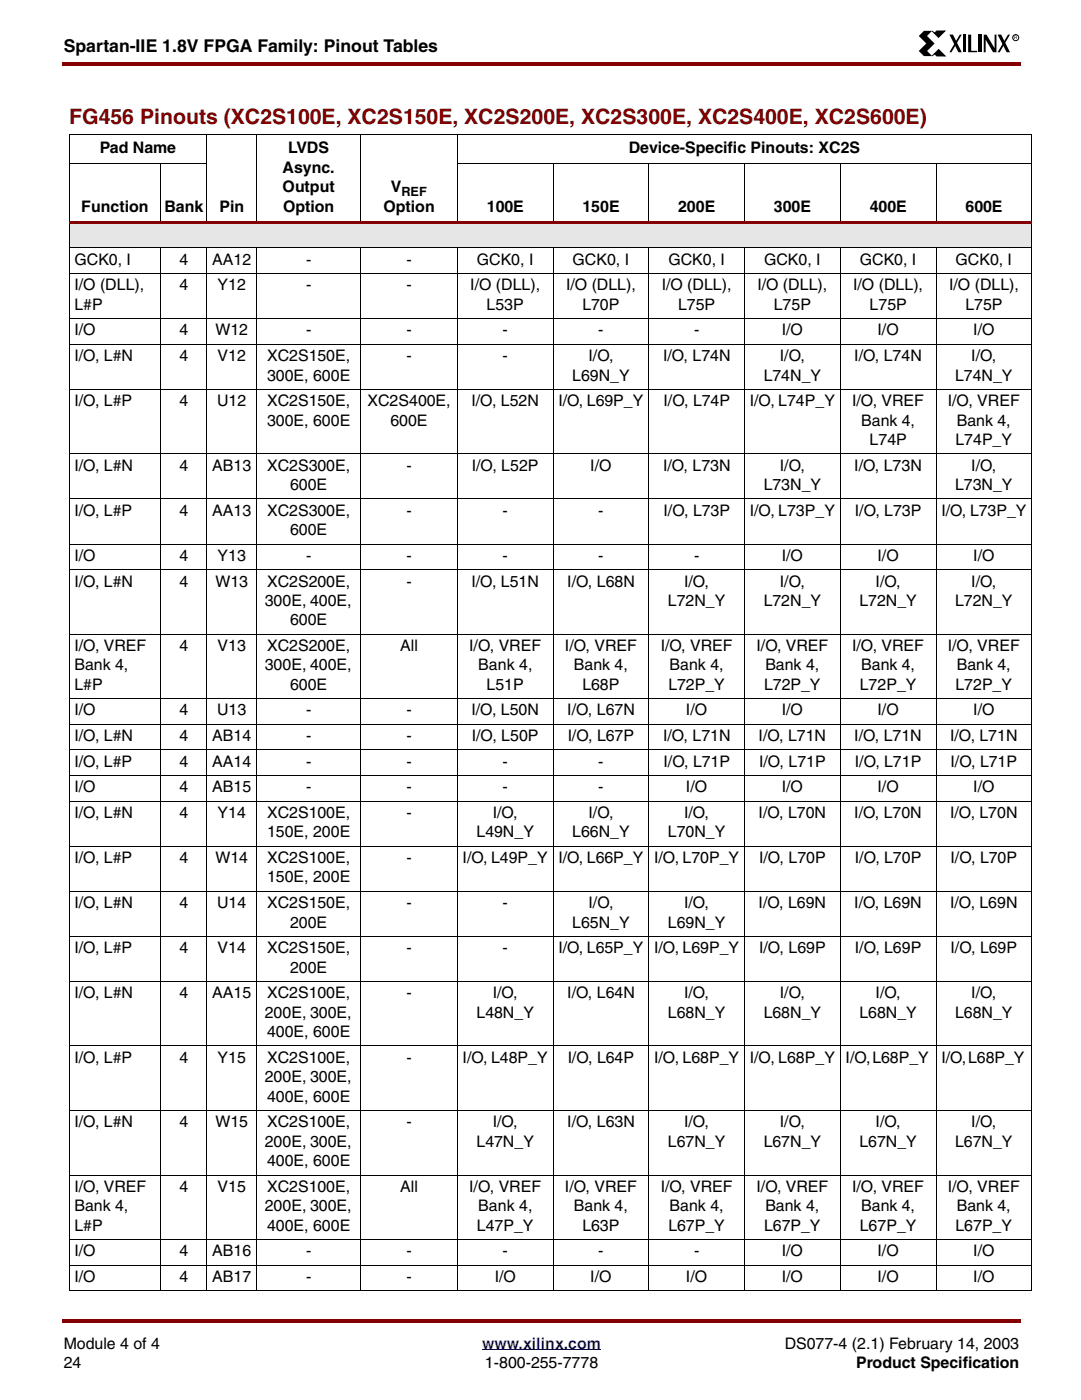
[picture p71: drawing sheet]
<svg xmlns="http://www.w3.org/2000/svg" width="216mm" height="279mm" viewBox="0 0 216 279" stroke-linecap="round" stroke-linejoin="round" font-family="sans-serif">
<defs><g id="words">
<text font-size="4.2" fill="#850000" x="13.8" y="24.8">FG456 Pinouts (XC2S100E, XC2S150E, XC2S200E, XC2S300E, XC2S400E, XC2S600E)</text>
<text font-size="3.5" x="12.7" y="10.5">Spartan-IIE 1.8V FPGA Family: Pinout Tables</text>
<g font-size="3.2">
<text x="19.9" y="30.6">Pad Name</text>
<text x="56.3" y="34.5">Async.</text>
<text x="57.5" y="30.6">LVDS</text>
<text x="125.4" y="30.6">Device-Specific Pinouts: XC2S</text>
<text x="56.3" y="38.4">Output</text>
<text x="77.9" y="38.4">V</text>
<text x="16.2" y="42.2">Function</text>
<text x="32.8" y="42.2">Bank</text>
<text x="43.8" y="42.2">Pin</text>
<text x="56.4" y="42.2">Option</text>
<text x="76.5" y="42.2">Option</text>
<text x="97.1" y="42.2">100E</text>
<text x="116.2" y="42.2">150E</text>
<text x="135.2" y="42.2">200E</text>
<text x="154.3" y="42.2">300E</text>
<text x="173.4" y="42.2">400E</text>
<text x="192.5" y="42.2">600E</text>
<text x="14.9" y="52.8">GCK0, I</text>
<text x="35.8" y="52.8">4</text>
<text x="42.3" y="52.8">AA12</text>
<text x="61" y="52.8">-</text>
<text x="81" y="52.8">-</text>
<text x="95.1" y="52.8">GCK0, I</text>
<text x="114.2" y="52.8">GCK0, I</text>
<text x="133.3" y="52.8">GCK0, I</text>
<text x="152.4" y="52.8">GCK0, I</text>
<text x="171.4" y="52.8">GCK0, I</text>
<text x="190.5" y="52.8">GCK0, I</text>
<text x="14.9" y="58">I/O (DLL),</text>
<text x="35.8" y="58">4</text>
<text x="43.4" y="58">Y12</text>
<text x="61" y="58">-</text>
<text x="81" y="58">-</text>
<text x="93.8" y="58">I/O (DLL),</text>
<text x="112.9" y="58">I/O (DLL),</text>
<text x="132" y="58">I/O (DLL),</text>
<text x="151" y="58">I/O (DLL),</text>
<text x="170.1" y="58">I/O (DLL),</text>
<text x="189.2" y="58">I/O (DLL),</text>
<text x="14.9" y="61.8">L#P</text>
<text x="97" y="61.8">L53P</text>
<text x="116.1" y="61.8">L70P</text>
<text x="135.2" y="61.8">L75P</text>
<text x="154.3" y="61.8">L75P</text>
<text x="173.4" y="61.8">L75P</text>
<text x="192.5" y="61.8">L75P</text>
<text x="14.9" y="66.9">I/O</text>
<text x="35.8" y="66.9">4</text>
<text x="43" y="66.9">W12</text>
<text x="61" y="66.9">-</text>
<text x="81" y="66.9">-</text>
<text x="100.2" y="66.9">-</text>
<text x="119.3" y="66.9">-</text>
<text x="138.4" y="66.9">-</text>
<text x="155.9" y="66.9">I/O</text>
<text x="175" y="66.9">I/O</text>
<text x="194.1" y="66.9">I/O</text>
<text x="14.9" y="72.1">I/O, L#N</text>
<text x="35.8" y="72.1">4</text>
<text x="43.4" y="72.1">V12</text>
<text x="53.3" y="72.1">XC2S150E,</text>
<text x="53.3" y="75.9">300E, 600E</text>
<text x="81" y="72.1">-</text>
<text x="100.2" y="72.1">-</text>
<text x="114.1" y="75.9">L69N_Y</text>
<text x="117.3" y="72.1">I/O,</text>
<text x="132.2" y="72.1">I/O, L74N</text>
<text x="152.3" y="75.9">L74N_Y</text>
<text x="155.5" y="72.1">I/O,</text>
<text x="170.3" y="72.1">I/O, L74N</text>
<text x="190.5" y="75.9">L74N_Y</text>
<text x="193.7" y="72.1">I/O,</text>
<text x="14.9" y="81.1">I/O, L#P</text>
<text x="35.8" y="81.1">4</text>
<text x="43.3" y="81.1">U12</text>
<text x="53.3" y="81.1">XC2S150E,</text>
<text x="73.3" y="81.1">XC2S400E,</text>
<text x="94" y="81.1">I/O, L52N</text>
<text x="111.3" y="81.1">I/O, L69P_Y</text>
<text x="132.3" y="81.1">I/O, L74P</text>
<text x="149.5" y="81.1">I/O, L74P_Y</text>
<text x="169.9" y="81.1">I/O, VREF</text>
<text x="189" y="81.1">I/O, VREF</text>
<text x="53.3" y="84.9">300E, 600E</text>
<text x="77.9" y="84.9">600E</text>
<text x="171.7" y="84.9">Bank 4,</text>
<text x="173.4" y="88.8">L74P</text>
<text x="190.5" y="88.8">L74P_Y</text>
<text x="190.8" y="84.9">Bank 4,</text>
<text x="14.9" y="93.9">I/O, L#N</text>
<text x="35.8" y="93.9">4</text>
<text x="42.3" y="93.9">AB13</text>
<text x="53.3" y="93.9">XC2S300E,</text>
<text x="81" y="93.9">-</text>
<text x="94.1" y="93.9">I/O, L52P</text>
<text x="117.7" y="93.9">I/O</text>
<text x="132.2" y="93.9">I/O, L73N</text>
<text x="155.5" y="93.9">I/O,</text>
<text x="170.3" y="93.9">I/O, L73N</text>
<text x="193.7" y="93.9">I/O,</text>
<text x="57.9" y="97.8">600E</text>
<text x="152.3" y="97.8">L73N_Y</text>
<text x="190.5" y="97.8">L73N_Y</text>
<text x="14.9" y="102.9">I/O, L#P</text>
<text x="35.8" y="102.9">4</text>
<text x="42.3" y="102.9">AA13</text>
<text x="53.3" y="102.9">XC2S300E,</text>
<text x="57.9" y="106.8">600E</text>
<text x="81" y="102.9">-</text>
<text x="100.2" y="102.9">-</text>
<text x="119.3" y="102.9">-</text>
<text x="132.3" y="102.9">I/O, L73P</text>
<text x="149.5" y="102.9">I/O, L73P_Y</text>
<text x="170.4" y="102.9">I/O, L73P</text>
<text x="187.7" y="102.9">I/O, L73P_Y</text>
<text x="14.9" y="111.9">I/O</text>
<text x="35.8" y="111.9">4</text>
<text x="43.4" y="111.9">Y13</text>
<text x="61" y="111.9">-</text>
<text x="81" y="111.9">-</text>
<text x="100.2" y="111.9">-</text>
<text x="119.3" y="111.9">-</text>
<text x="138.4" y="111.9">-</text>
<text x="155.9" y="111.9">I/O</text>
<text x="175" y="111.9">I/O</text>
<text x="194.1" y="111.9">I/O</text>
<text x="14.9" y="117.1">I/O, L#N</text>
<text x="35.8" y="117.1">4</text>
<text x="43" y="117.1">W13</text>
<text x="53.3" y="117.1">XC2S200E,</text>
<text x="81" y="117.1">-</text>
<text x="94" y="117.1">I/O, L51N</text>
<text x="113.1" y="117.1">I/O, L68N</text>
<text x="136.4" y="117.1">I/O,</text>
<text x="155.5" y="117.1">I/O,</text>
<text x="174.6" y="117.1">I/O,</text>
<text x="193.7" y="117.1">I/O,</text>
<text x="52.8" y="120.9">300E, 400E,</text>
<text x="57.9" y="124.8">600E</text>
<text x="133.2" y="120.9">L72N_Y</text>
<text x="152.3" y="120.9">L72N_Y</text>
<text x="171.4" y="120.9">L72N_Y</text>
<text x="190.5" y="120.9">L72N_Y</text>
<text x="14.9" y="129.9">I/O, VREF</text>
<text x="35.8" y="129.9">4</text>
<text x="43.4" y="129.9">V13</text>
<text x="53.3" y="129.9">XC2S200E,</text>
<text x="79.8" y="129.9">All</text>
<text x="93.6" y="129.9">I/O, VREF</text>
<text x="112.6" y="129.9">I/O, VREF</text>
<text x="131.7" y="129.9">I/O, VREF</text>
<text x="150.8" y="129.9">I/O, VREF</text>
<text x="169.9" y="129.9">I/O, VREF</text>
<text x="189" y="129.9">I/O, VREF</text>
<text x="14.9" y="133.8">Bank 4,</text>
<text x="14.9" y="137.7">L#P</text>
<text x="52.8" y="133.8">300E, 400E,</text>
<text x="57.9" y="137.7">600E</text>
<text x="95.4" y="133.8">Bank 4,</text>
<text x="97" y="137.7">L51P</text>
<text x="114.4" y="133.8">Bank 4,</text>
<text x="116.1" y="137.7">L68P</text>
<text x="133.3" y="137.7">L72P_Y</text>
<text x="133.5" y="133.8">Bank 4,</text>
<text x="152.4" y="137.7">L72P_Y</text>
<text x="152.6" y="133.8">Bank 4,</text>
<text x="171.4" y="137.7">L72P_Y</text>
<text x="171.7" y="133.8">Bank 4,</text>
<text x="190.5" y="137.7">L72P_Y</text>
<text x="190.8" y="133.8">Bank 4,</text>
<text x="14.9" y="142.8">I/O</text>
<text x="35.8" y="142.8">4</text>
<text x="43.3" y="142.8">U13</text>
<text x="61" y="142.8">-</text>
<text x="81" y="142.8">-</text>
<text x="94" y="142.8">I/O, L50N</text>
<text x="113.1" y="142.8">I/O, L67N</text>
<text x="136.8" y="142.8">I/O</text>
<text x="155.9" y="142.8">I/O</text>
<text x="175" y="142.8">I/O</text>
<text x="194.1" y="142.8">I/O</text>
<text x="14.9" y="147.9">I/O, L#N</text>
<text x="35.8" y="147.9">4</text>
<text x="42.3" y="147.9">AB14</text>
<text x="61" y="147.9">-</text>
<text x="81" y="147.9">-</text>
<text x="94.1" y="147.9">I/O, L50P</text>
<text x="113.2" y="147.9">I/O, L67P</text>
<text x="132.2" y="147.9">I/O, L71N</text>
<text x="151.3" y="147.9">I/O, L71N</text>
<text x="170.3" y="147.9">I/O, L71N</text>
<text x="189.4" y="147.9">I/O, L71N</text>
<text x="14.9" y="153">I/O, L#P</text>
<text x="35.8" y="153">4</text>
<text x="42.3" y="153">AA14</text>
<text x="61" y="153">-</text>
<text x="81" y="153">-</text>
<text x="100.2" y="153">-</text>
<text x="119.3" y="153">-</text>
<text x="132.3" y="153">I/O, L71P</text>
<text x="151.3" y="153">I/O, L71P</text>
<text x="170.4" y="153">I/O, L71P</text>
<text x="189.5" y="153">I/O, L71P</text>
<text x="14.9" y="158.1">I/O</text>
<text x="35.8" y="158.1">4</text>
<text x="42.3" y="158.1">AB15</text>
<text x="61" y="158.1">-</text>
<text x="81" y="158.1">-</text>
<text x="100.2" y="158.1">-</text>
<text x="119.3" y="158.1">-</text>
<text x="136.8" y="158.1">I/O</text>
<text x="155.9" y="158.1">I/O</text>
<text x="175" y="158.1">I/O</text>
<text x="194.1" y="158.1">I/O</text>
<text x="14.9" y="163.2">I/O, L#N</text>
<text x="35.8" y="163.2">4</text>
<text x="43.4" y="163.2">Y14</text>
<text x="53.3" y="163.2">XC2S100E,</text>
<text x="53.3" y="167.1">150E, 200E</text>
<text x="81" y="163.2">-</text>
<text x="95" y="167.1">L49N_Y</text>
<text x="98.3" y="163.2">I/O,</text>
<text x="114.1" y="167.1">L66N_Y</text>
<text x="117.3" y="163.2">I/O,</text>
<text x="133.2" y="167.1">L70N_Y</text>
<text x="136.4" y="163.2">I/O,</text>
<text x="151.3" y="163.2">I/O, L70N</text>
<text x="170.3" y="163.2">I/O, L70N</text>
<text x="189.4" y="163.2">I/O, L70N</text>
<text x="14.9" y="172.3">I/O, L#P</text>
<text x="35.8" y="172.3">4</text>
<text x="43" y="172.3">W14</text>
<text x="53.3" y="172.3">XC2S100E,</text>
<text x="81" y="172.3">-</text>
<text x="92.2" y="172.3">I/O, L49P_Y</text>
<text x="111.3" y="172.3">I/O, L66P_Y</text>
<text x="130.4" y="172.3">I/O, L70P_Y</text>
<text x="151.3" y="172.3">I/O, L70P</text>
<text x="170.4" y="172.3">I/O, L70P</text>
<text x="189.5" y="172.3">I/O, L70P</text>
<text x="53.3" y="176.1">150E, 200E</text>
<text x="14.9" y="181.2">I/O, L#N</text>
<text x="35.8" y="181.2">4</text>
<text x="43.3" y="181.2">U14</text>
<text x="53.3" y="181.2">XC2S150E,</text>
<text x="57.9" y="185.1">200E</text>
<text x="81" y="181.2">-</text>
<text x="100.2" y="181.2">-</text>
<text x="114.1" y="185.1">L65N_Y</text>
<text x="117.3" y="181.2">I/O,</text>
<text x="133.2" y="185.1">L69N_Y</text>
<text x="136.4" y="181.2">I/O,</text>
<text x="151.3" y="181.2">I/O, L69N</text>
<text x="170.3" y="181.2">I/O, L69N</text>
<text x="189.4" y="181.2">I/O, L69N</text>
<text x="14.9" y="190.2">I/O, L#P</text>
<text x="35.8" y="190.2">4</text>
<text x="43.4" y="190.2">V14</text>
<text x="53.3" y="190.2">XC2S150E,</text>
<text x="81" y="190.2">-</text>
<text x="100.2" y="190.2">-</text>
<text x="111.3" y="190.2">I/O, L65P_Y</text>
<text x="130.4" y="190.2">I/O, L69P_Y</text>
<text x="151.3" y="190.2">I/O, L69P</text>
<text x="170.4" y="190.2">I/O, L69P</text>
<text x="189.5" y="190.2">I/O, L69P</text>
<text x="57.9" y="194.1">200E</text>
<text x="14.9" y="199.2">I/O, L#N</text>
<text x="35.8" y="199.2">4</text>
<text x="42.3" y="199.2">AA15</text>
<text x="52.8" y="203.1">200E, 300E,</text>
<text x="53.3" y="199.2">XC2S100E,</text>
<text x="81" y="199.2">-</text>
<text x="95" y="203.1">L48N_Y</text>
<text x="98.3" y="199.2">I/O,</text>
<text x="113.1" y="199.2">I/O, L64N</text>
<text x="133.2" y="203.1">L68N_Y</text>
<text x="136.4" y="199.2">I/O,</text>
<text x="152.3" y="203.1">L68N_Y</text>
<text x="155.5" y="199.2">I/O,</text>
<text x="171.4" y="203.1">L68N_Y</text>
<text x="174.6" y="199.2">I/O,</text>
<text x="190.5" y="203.1">L68N_Y</text>
<text x="193.7" y="199.2">I/O,</text>
<text x="53.3" y="207">400E, 600E</text>
<text x="14.9" y="212.1">I/O, L#P</text>
<text x="35.8" y="212.1">4</text>
<text x="43.4" y="212.1">Y15</text>
<text x="52.8" y="216">200E, 300E,</text>
<text x="53.3" y="212.1">XC2S100E,</text>
<text x="81" y="212.1">-</text>
<text x="92.2" y="212.1">I/O, L48P_Y</text>
<text x="113.2" y="212.1">I/O, L64P</text>
<text x="130.4" y="212.1">I/O, L68P_Y</text>
<text x="149.5" y="212.1">I/O, L68P_Y</text>
<text x="168.6" y="212.1">I/O, L68P_Y</text>
<text x="187.7" y="212.1">I/O, L68P_Y</text>
<text x="53.3" y="219.9">400E, 600E</text>
<text x="14.9" y="225">I/O, L#N</text>
<text x="35.8" y="225">4</text>
<text x="43" y="225">W15</text>
<text x="53.3" y="225">XC2S100E,</text>
<text x="81" y="225">-</text>
<text x="98.3" y="225">I/O,</text>
<text x="113.1" y="225">I/O, L63N</text>
<text x="136.4" y="225">I/O,</text>
<text x="155.5" y="225">I/O,</text>
<text x="174.6" y="225">I/O,</text>
<text x="193.7" y="225">I/O,</text>
<text x="52.8" y="228.9">200E, 300E,</text>
<text x="53.3" y="232.7">400E, 600E</text>
<text x="95" y="228.9">L47N_Y</text>
<text x="133.2" y="228.9">L67N_Y</text>
<text x="152.3" y="228.9">L67N_Y</text>
<text x="171.4" y="228.9">L67N_Y</text>
<text x="190.5" y="228.9">L67N_Y</text>
<text x="14.9" y="237.9">I/O, VREF</text>
<text x="35.8" y="237.9">4</text>
<text x="43.4" y="237.9">V15</text>
<text x="53.3" y="237.9">XC2S100E,</text>
<text x="79.8" y="237.9">All</text>
<text x="93.6" y="237.9">I/O, VREF</text>
<text x="112.6" y="237.9">I/O, VREF</text>
<text x="131.7" y="237.9">I/O, VREF</text>
<text x="150.8" y="237.9">I/O, VREF</text>
<text x="169.9" y="237.9">I/O, VREF</text>
<text x="189" y="237.9">I/O, VREF</text>
<text x="14.9" y="241.8">Bank 4,</text>
<text x="14.9" y="245.6">L#P</text>
<text x="52.8" y="241.8">200E, 300E,</text>
<text x="53.3" y="245.6">400E, 600E</text>
<text x="95.1" y="245.6">L47P_Y</text>
<text x="95.4" y="241.8">Bank 4,</text>
<text x="114.4" y="241.8">Bank 4,</text>
<text x="116.1" y="245.6">L63P</text>
<text x="133.3" y="245.6">L67P_Y</text>
<text x="133.5" y="241.8">Bank 4,</text>
<text x="152.4" y="245.6">L67P_Y</text>
<text x="152.6" y="241.8">Bank 4,</text>
<text x="171.4" y="245.6">L67P_Y</text>
<text x="171.7" y="241.8">Bank 4,</text>
<text x="190.5" y="245.6">L67P_Y</text>
<text x="190.8" y="241.8">Bank 4,</text>
<text x="14.9" y="250.7">I/O</text>
<text x="35.8" y="250.7">4</text>
<text x="42.3" y="250.7">AB16</text>
<text x="61" y="250.7">-</text>
<text x="81" y="250.7">-</text>
<text x="100.2" y="250.7">-</text>
<text x="119.3" y="250.7">-</text>
<text x="138.4" y="250.7">-</text>
<text x="155.9" y="250.7">I/O</text>
<text x="175" y="250.7">I/O</text>
<text x="194.1" y="250.7">I/O</text>
<text x="14.9" y="255.9">I/O</text>
<text x="35.8" y="255.9">4</text>
<text x="42.3" y="255.9">AB17</text>
<text x="61" y="255.9">-</text>
<text x="81" y="255.9">-</text>
<text x="98.6" y="255.9">I/O</text>
<text x="117.7" y="255.9">I/O</text>
<text x="136.8" y="255.9">I/O</text>
<text x="155.9" y="255.9">I/O</text>
<text x="175" y="255.9">I/O</text>
<text x="194.1" y="255.9">I/O</text>
<text x="12.7" y="269.2">Module 4 of 4</text>
<text x="156.5" y="269.2">DS077-4 (2.1) February 14, 2003</text>
<text x="12.7" y="273.1">24</text>
<text x="96.7" y="273.1">1-800-255-7778</text>
<text x="170.7" y="273.1">Product Specification</text>
</g>
<text font-size="3.2" fill="#00f" x="96.1" y="269.2">www.xilinx.com</text>
<text font-size="2.5" x="80.1" y="39.2">REF</text>
<text font-size="1" x="202.2" y="7.9">R</text>
</g></defs>
<g fill="#850000">
<path d="M12.4 12.4h.3v.7h-.3z"/>
<path d="M12.7 12.4h190.8v.7h-190.8z"/>
</g>
<path d="M12.7 267h190.5v9.9h-190.5z" fill="#fff"/>
<path d="M96.1 269.4h23.7" fill="none" stroke="#00f" stroke-width=".2"/>
<g fill="#850000">
<path d="M12.4 263.2h.3v.7h-.3z"/>
<path d="M12.7 263.2h190.8v.7h-190.8z"/>
</g>
<path d="M183.1 6.1h20.1v5.2h-20.1z" fill="#fff"/>
<path d="M184.2 6.2h1.7l-1.1 1 1.6 1.5-1.5 1.5 1 1h-1.7l-1-1 1.5-1.5-1.5-1.5zM189.3 6.9h.7l1.8 3.5h-.7zM191.4 6.9h.4l-2.1 3.5h-.4zM192 6.9h.6v3.5h-.6zM193 6.9h.6v3.2h1.2v.3h-1.8zM195.1 6.9h.6v3.5h-.6zM196.2 6.9h.5l1.6 2.7v-2.7h.4v3.5h-.7l-1.5-2.5v2.5h-.3zM198.9 6.9h.7l1.8 3.5h-.7zM201 6.9h.4l-2.1 3.5h-.4z" fill="#000"/>
<path d="M185.9 6.2l.4 .4 .5-.4h1.6l-1.3 1.3zM186.3 10.7l-.4 .5 1.3-1.3 1.3 1.3h-1.7z" fill="#000" stroke="#000" stroke-width=".2"/>
<circle cx="202.5" cy="7.5" r=".6" fill="none" stroke="#000" stroke-width=".2"/>
<path d="M13.8 44.4h191.9v5.1h-191.9z" fill="#e6e6e6"/>
<g fill="none" stroke="#000" stroke-width=".2">
<path d="M13.8 26.9h191.9M13.8 32.7h27.5M13.8 26.9v230.7M32 32.7v11.9M41.2 26.8v17.8M51.2 26.8v17.8M71.9 26.8v17.8M91.1 32.7h114.6M91.2 26.8v17.8M110.3 32.7v11.9M129.4 32.7v11.9M148.5 32.7v11.9"/>
<path d="M167.6 32.7v11.9M186.6 32.7v11.9M205.7 26.9v230.7M32 49.4v208.3M41.2 49.4v208.3M51.2 49.4v208.3M71.9 49.4v208.3M91.2 49.4v208.3M110.3 49.4v208.3M129.4 49.4v208.3M148.5 49.4v208.3M167.6 49.4v208.3"/>
<path d="M186.6 49.4v208.3"/>
</g>
<path d="M13.8 44.1h191.9v.6h-191.9z" fill="#850000"/>
<g fill="none" stroke="#000" stroke-width=".2">
<path d="M13.8 49.5h191.9M13.8 54.6h191.9M13.8 63.6h191.9M13.8 68.7h191.9M13.8 77.7h191.9M13.8 90.6h191.9M13.8 99.6h191.9M13.8 108.6h191.9M13.8 113.7h191.9M13.8 126.6h191.9M13.8 139.4h191.9M13.8 144.6h191.9"/>
<path d="M13.8 149.6h191.9M13.8 154.8h191.9M13.8 159.9h191.9M13.8 168.9h191.9M13.8 177.9h191.9M13.8 186.9h191.9M13.8 195.9h191.9M13.8 208.7h191.9M13.8 221.6h191.9M13.8 234.5h191.9M13.8 247.4h191.9M13.8 252.5h191.9"/>
<path d="M13.8 257.6h191.9"/>
</g>
<use href="#words"/>
</svg>
